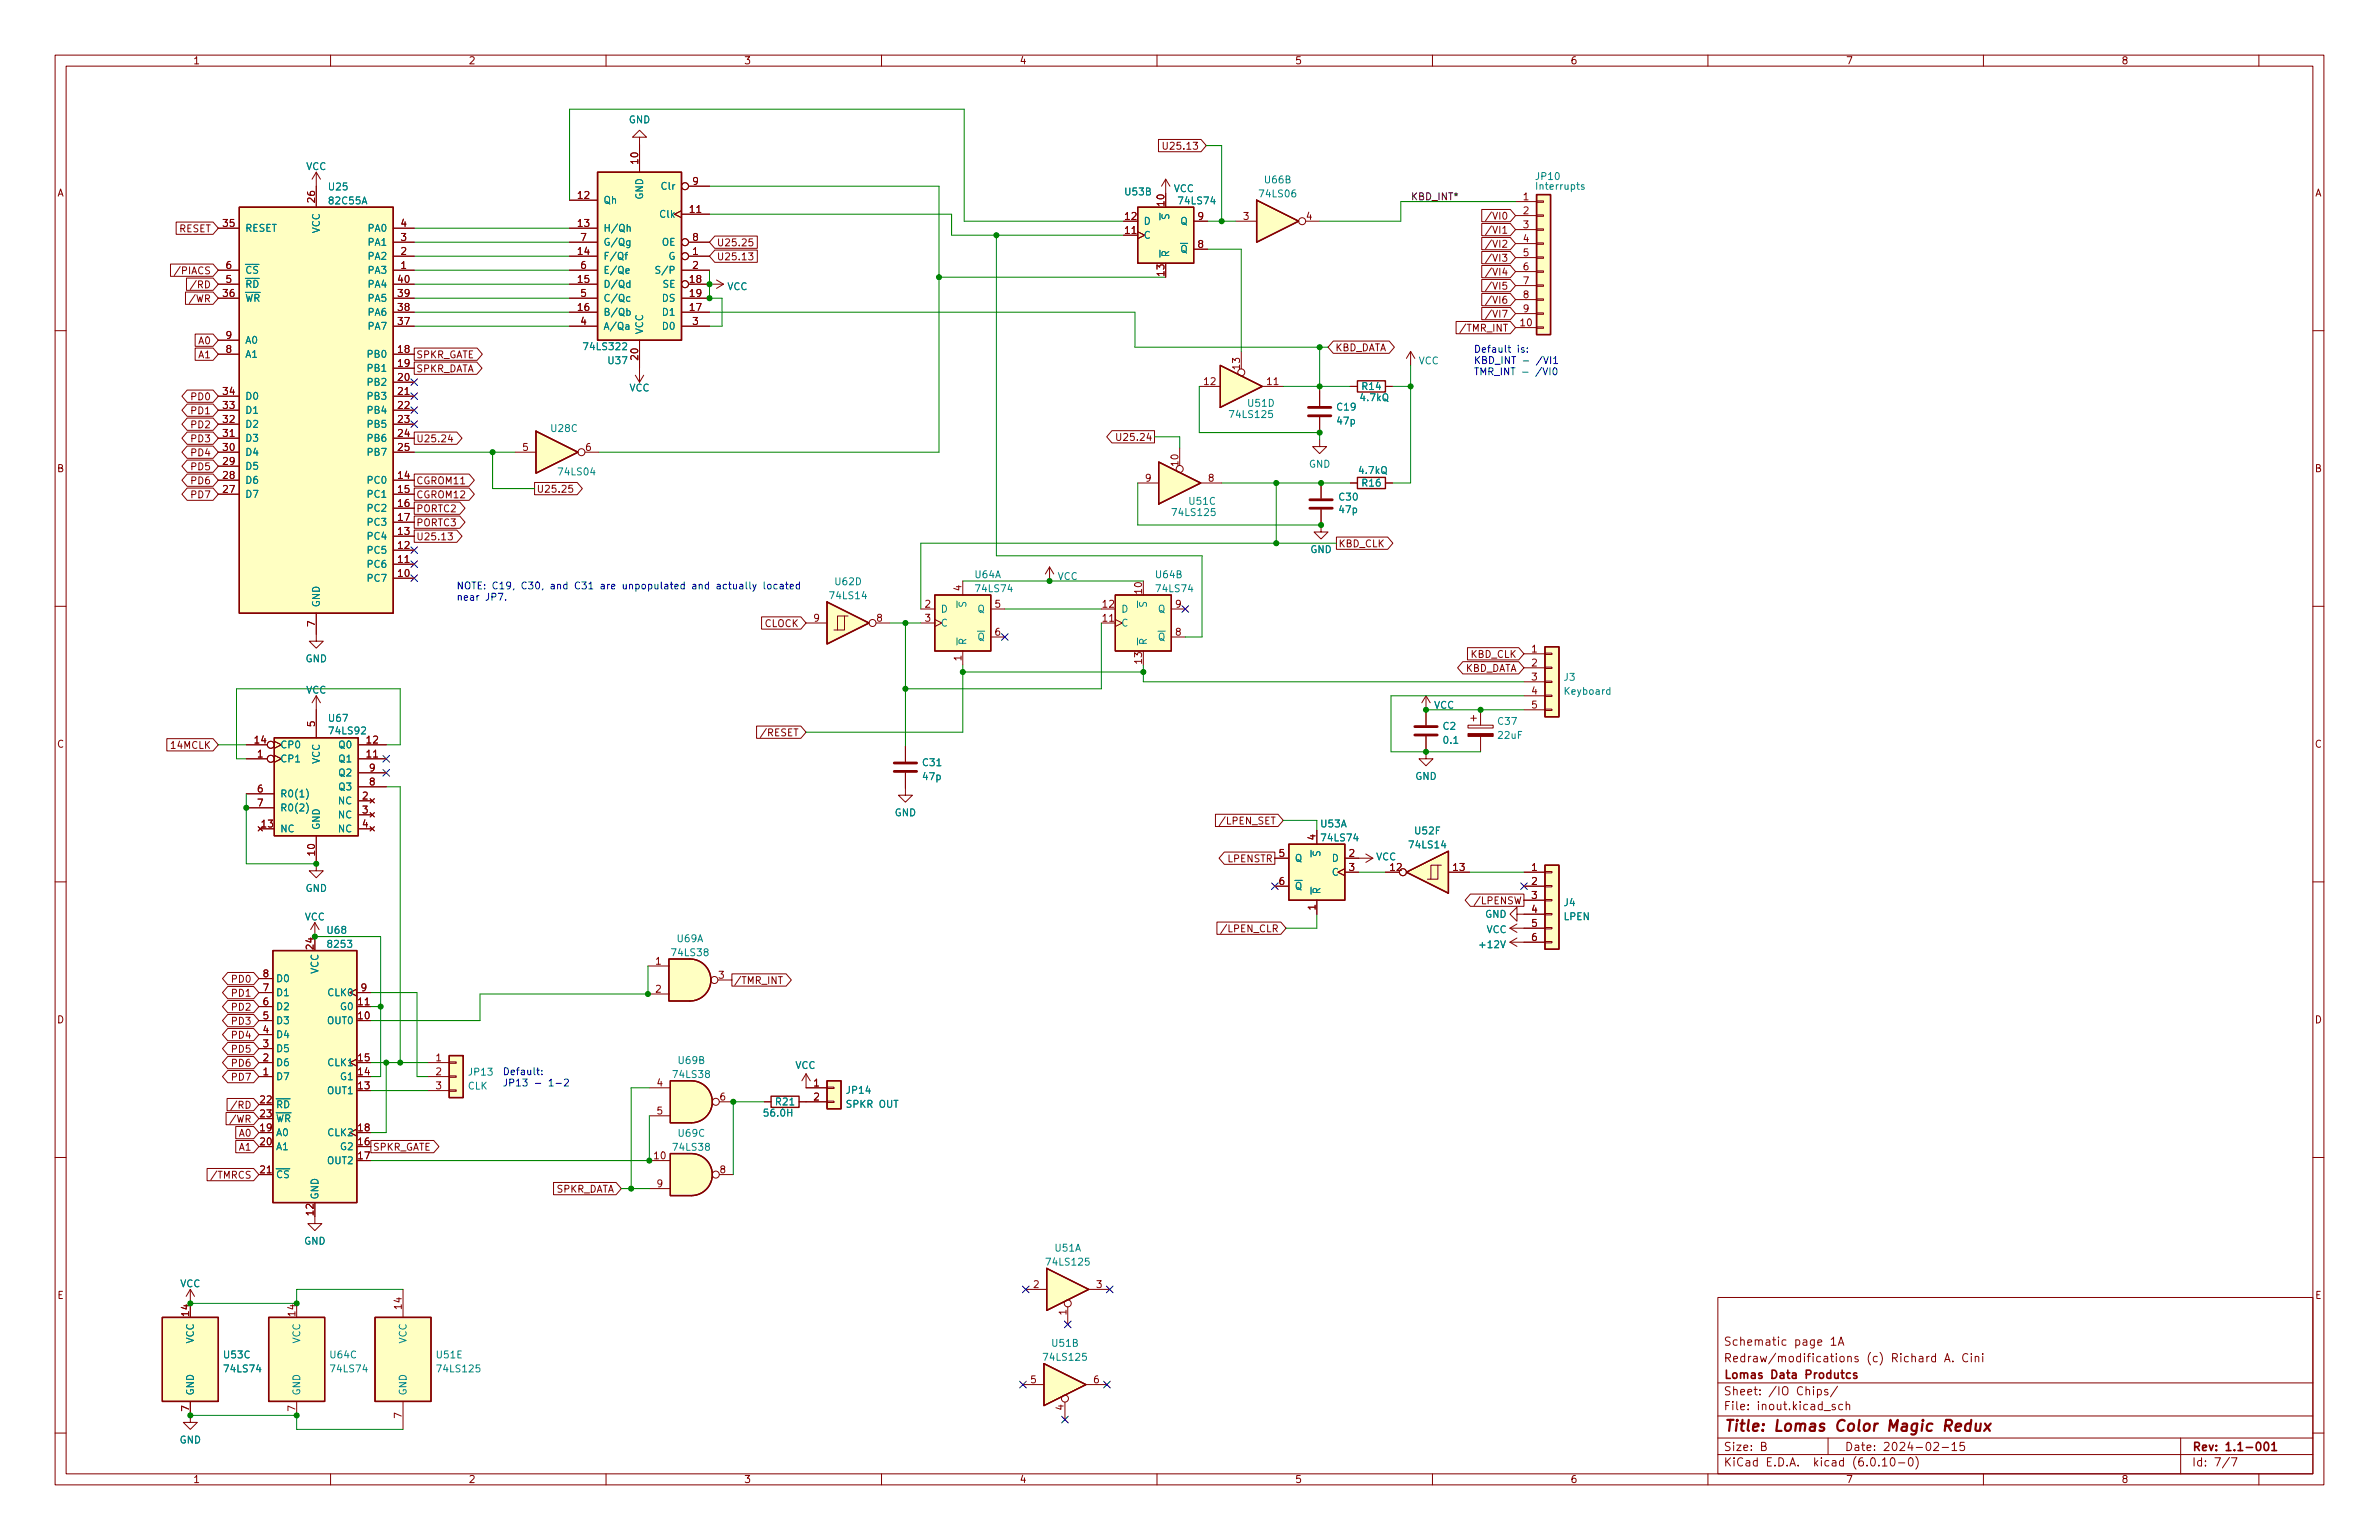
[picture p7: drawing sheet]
<svg xmlns="http://www.w3.org/2000/svg" width="432mm" height="279mm" viewBox="0 0 432 279" stroke-linecap="round" stroke-linejoin="round" font-family="sans-serif">
<defs><g id="words">
<text font-size="2.8" fill="#840000" x="312.8" y="259.7">Title: Lomas Color Magic Redux</text>
<g font-size="2.1" fill="#840000">
<text x="312.8" y="244.1">Schematic page 1A</text>
<text x="312.8" y="250.2">Lomas Data Produtcs</text>
<text x="312.8" y="247.1">Redraw/modifications (c) Richard A. Cini</text>
<text x="312.8" y="255.9">File: inout.kicad_sch</text>
<text x="312.8" y="253.2">Sheet: /IO Chips/</text>
<text x="312.8" y="263.2">Size: B</text>
<text x="334.8" y="263.2">Date: 2024-02-15</text>
<text x="397.8" y="263.2">Rev: 1.1-001</text>
<text x="312.8" y="266">KiCad E.D.A. kicad (6.0.10-0)</text>
<text x="397.8" y="266">Id: 7/7</text>
</g>
<g font-size="1.8" fill="#840000">
<text x="35" y="11.7">1</text>
<text x="85" y="11.7">2</text>
<text x="135" y="11.7">3</text>
<text x="185" y="11.7">4</text>
<text x="235" y="11.7">5</text>
<text x="285" y="11.7">6</text>
<text x="335" y="11.7">7</text>
<text x="385" y="11.7">8</text>
<text x="115.8" y="29.7" transform="rotate(-90 115.8 29.7)">10</text>
<text x="212" y="27.1">U25.13</text>
<text x="10.3" y="35.6">A</text>
<text x="125.7" y="33.5">9</text>
<text x="420.1" y="35.6">A</text>
<text x="40.5" y="41.1">35</text>
<text x="57.1" y="36.7" transform="rotate(-90 57.1 36.7)">26</text>
<text x="72.8" y="41.1">4</text>
<text x="104.9" y="36.1">12</text>
<text x="104.9" y="41.1">13</text>
<text x="125.3" y="38.6">11</text>
<text x="204.2" y="39.9">12</text>
<text x="211.3" y="37.3" transform="rotate(-90 211.3 37.3)">10</text>
<text x="217.4" y="39.9">9</text>
<text x="225.7" y="39.9">3</text>
<text x="237.1" y="39.9">4</text>
<text x="270.7" y="39.8">/VI0</text>
<text x="276.5" y="36.3">1</text>
<text x="276.5" y="38.9">2</text>
<text x="276.5" y="41.4">3</text>
<text x="32.5" y="42.1">RESET</text>
<text x="72.8" y="46.2">2</text>
<text x="72.8" y="43.7">3</text>
<text x="104.9" y="46.2">14</text>
<text x="105.4" y="43.7">7</text>
<text x="125.7" y="46.2">1</text>
<text x="125.7" y="43.7">8</text>
<text x="130" y="47.2">U25.13</text>
<text x="130" y="44.7">U25.25</text>
<text x="204.2" y="42.4">11</text>
<text x="217.4" y="45">8</text>
<text x="270.7" y="42.4">/VI1</text>
<text x="270.7" y="44.9">/VI2</text>
<text x="270.7" y="47.5">/VI3</text>
<text x="276.5" y="43.9">4</text>
<text x="276.5" y="46.5">5</text>
<text x="32.5" y="49.7">/PIACS</text>
<text x="35.3" y="52.3">/RD</text>
<text x="40.5" y="53.8">36</text>
<text x="41" y="51.3">5</text>
<text x="41" y="48.8">6</text>
<text x="72.3" y="53.8">39</text>
<text x="72.3" y="51.3">40</text>
<text x="72.8" y="48.8">1</text>
<text x="104.9" y="51.3">15</text>
<text x="105.4" y="53.8">5</text>
<text x="105.4" y="48.8">6</text>
<text x="125.3" y="51.3">18</text>
<text x="125.3" y="53.8">19</text>
<text x="125.7" y="48.8">2</text>
<text x="211.3" y="50" transform="rotate(-90 211.3 50)">13</text>
<text x="270.7" y="52.5">/VI5</text>
<text x="270.7" y="50">/VI4</text>
<text x="276.5" y="49">6</text>
<text x="276.5" y="51.6">7</text>
<text x="34.9" y="54.8">/WR</text>
<text x="72.3" y="58.9">37</text>
<text x="72.3" y="56.4">38</text>
<text x="104.9" y="56.4">16</text>
<text x="105.4" y="58.9">4</text>
<text x="125.3" y="56.4">17</text>
<text x="125.7" y="58.9">3</text>
<text x="270.7" y="57.6">/VI7</text>
<text x="270.7" y="55.1">/VI6</text>
<text x="276" y="59.2">10</text>
<text x="276.5" y="54.1">8</text>
<text x="276.5" y="56.6">9</text>
<text x="36.1" y="62.4">A0</text>
<text x="36.1" y="65">A1</text>
<text x="41" y="64">8</text>
<text x="41" y="61.5">9</text>
<text x="72.3" y="64">18</text>
<text x="75.5" y="65">SPKR_GATE</text>
<text x="115.8" y="65.2" transform="rotate(-90 115.8 65.2)">20</text>
<text x="242.3" y="63.7">KBD_DATA</text>
<text x="265.7" y="60.2">/TMR_INT</text>
<text x="40.5" y="71.6">34</text>
<text x="72.3" y="66.5">19</text>
<text x="72.3" y="69.1">20</text>
<text x="72.3" y="71.6">21</text>
<text x="75.5" y="67.5">SPKR_DATA</text>
<text x="218.6" y="69.8">12</text>
<text x="225" y="67" transform="rotate(-90 225 67)">13</text>
<text x="230" y="69.8">11</text>
<text x="34.9" y="75.1">PD1</text>
<text x="34.9" y="77.7">PD2</text>
<text x="34.9" y="72.6">PD0</text>
<text x="40.5" y="76.7">32</text>
<text x="40.5" y="74.2">33</text>
<text x="72.3" y="74.2">22</text>
<text x="72.3" y="76.7">23</text>
<text x="34.9" y="82.8">PD4</text>
<text x="34.9" y="80.2">PD3</text>
<text x="40.5" y="81.8">30</text>
<text x="40.5" y="79.2">31</text>
<text x="72.3" y="79.2">24</text>
<text x="72.3" y="81.8">25</text>
<text x="75.5" y="80.2">U25.24</text>
<text x="94.9" y="81.8">5</text>
<text x="106.3" y="81.8">6</text>
<text x="203.5" y="80">U25.24</text>
<text x="10.3" y="85.7">B</text>
<text x="34.9" y="87.8">PD6</text>
<text x="34.9" y="85.3">PD5</text>
<text x="40.5" y="89.4">27</text>
<text x="40.5" y="86.9">28</text>
<text x="40.5" y="84.3">29</text>
<text x="72.3" y="86.9">14</text>
<text x="72.3" y="89.4">15</text>
<text x="75.5" y="87.8">CGROM11</text>
<text x="97.3" y="89.4">U25.25</text>
<text x="207.9" y="87.4">9</text>
<text x="213.9" y="84.5" transform="rotate(-90 213.9 84.5)">10</text>
<text x="219.3" y="87.4">8</text>
<text x="420.1" y="85.7">B</text>
<text x="34.9" y="90.4">PD7</text>
<text x="72.3" y="91.9">16</text>
<text x="72.3" y="94.5">17</text>
<text x="75.5" y="92.9">PORTC2</text>
<text x="75.5" y="95.5">PORTC3</text>
<text x="75.5" y="90.4">CGROM12</text>
<text x="72.3" y="99.6">12</text>
<text x="72.3" y="97">13</text>
<text x="75.5" y="98">U25.13</text>
<text x="242.9" y="99.3">KBD_CLK</text>
<text x="72.3" y="104.6">10</text>
<text x="72.3" y="102.1">11</text>
<text x="174.5" y="107.2" transform="rotate(-90 174.5 107.2)">4</text>
<text x="207.3" y="107.7" transform="rotate(-90 207.3 107.7)">10</text>
<text x="57.1" y="113.6" transform="rotate(-90 57.1 113.6)">7</text>
<text x="138.7" y="113.8">CLOCK</text>
<text x="147.7" y="112.8">9</text>
<text x="159.1" y="112.8">8</text>
<text x="167.9" y="110.2">2</text>
<text x="167.9" y="112.8">3</text>
<text x="180.6" y="110.2">5</text>
<text x="200.2" y="112.8">11</text>
<text x="200.2" y="110.2">12</text>
<text x="213.4" y="110.2">9</text>
<text x="174.5" y="119.9" transform="rotate(-90 174.5 119.9)">1</text>
<text x="180.6" y="115.3">6</text>
<text x="213.4" y="115.3">8</text>
<text x="266.9" y="119.3">KBD_CLK</text>
<text x="278" y="118.4">1</text>
<text x="207.3" y="120.4" transform="rotate(-90 207.3 120.4)">13</text>
<text x="265.6" y="121.9">KBD_DATA</text>
<text x="278" y="120.9">2</text>
<text x="278" y="123.4">3</text>
<text x="278" y="126">4</text>
<text x="57.1" y="131.8" transform="rotate(-90 57.1 131.8)">5</text>
<text x="278" y="128.5">5</text>
<text x="10.3" y="135.6">C</text>
<text x="31.3" y="135.9">14MCLK</text>
<text x="46.3" y="134.9">14</text>
<text x="46.8" y="137.4">1</text>
<text x="66.6" y="137.4">11</text>
<text x="66.6" y="134.9">12</text>
<text x="138.6" y="133.6">/RESET</text>
<text x="420.1" y="135.6">C</text>
<text x="46.8" y="143.8">6</text>
<text x="67.1" y="142.5">8</text>
<text x="67.1" y="140">9</text>
<text x="46.8" y="146.3">7</text>
<text x="65.8" y="145">2</text>
<text x="65.8" y="147.6">3</text>
<text x="222" y="149.6">/LPEN_SET</text>
<text x="47.5" y="150.1">13</text>
<text x="57.1" y="155.2" transform="rotate(-90 57.1 155.2)">10</text>
<text x="65.8" y="150.1">4</text>
<text x="232.2" y="155.4">5</text>
<text x="238.8" y="152.4" transform="rotate(-90 238.8 152.4)">4</text>
<text x="244.9" y="155.4">2</text>
<text x="222.8" y="156.4">LPENSTR</text>
<text x="232.2" y="160.5">6</text>
<text x="244.9" y="158">3</text>
<text x="252.4" y="158">12</text>
<text x="263.8" y="158">13</text>
<text x="278" y="158">1</text>
<text x="278" y="160.5">2</text>
<text x="238.8" y="165.1" transform="rotate(-90 238.8 165.1)">1</text>
<text x="268.2" y="164">/LPENSW</text>
<text x="278" y="163.1">3</text>
<text x="278" y="165.6">4</text>
<text x="56.9" y="172.2" transform="rotate(-90 56.9 172.2)">24</text>
<text x="222.3" y="169.1">/LPEN_CLR</text>
<text x="278" y="168.1">5</text>
<text x="278" y="170.7">6</text>
<text x="42.3" y="178.3">PD0</text>
<text x="47.8" y="179.8">7</text>
<text x="47.8" y="177.3">8</text>
<text x="65.5" y="179.8">9</text>
<text x="119" y="175">1</text>
<text x="130.4" y="177.5">3</text>
<text x="133.2" y="178.5">/TMR_INT</text>
<text x="10.3" y="185.7">D</text>
<text x="42.3" y="185.9">PD3</text>
<text x="42.3" y="180.8">PD1</text>
<text x="42.3" y="183.4">PD2</text>
<text x="47.8" y="184.9">5</text>
<text x="47.8" y="182.4">6</text>
<text x="65.1" y="184.9">10</text>
<text x="65.1" y="182.4">11</text>
<text x="119" y="180.1">2</text>
<text x="420.1" y="185.7">D</text>
<text x="42.3" y="191">PD5</text>
<text x="42.3" y="188.4">PD4</text>
<text x="47.8" y="190">3</text>
<text x="47.8" y="187.5">4</text>
<text x="42.3" y="193.5">PD6</text>
<text x="42.3" y="196.1">PD7</text>
<text x="47.8" y="195.1">1</text>
<text x="47.8" y="192.5">2</text>
<text x="65.1" y="197.6">13</text>
<text x="65.1" y="195.1">14</text>
<text x="65.1" y="192.5">15</text>
<text x="79.1" y="192.5">1</text>
<text x="79.1" y="195.1">2</text>
<text x="79.1" y="197.6">3</text>
<text x="119.3" y="197.1">4</text>
<text x="147.7" y="197.1">1</text>
<text x="42.3" y="203.7">/WR</text>
<text x="42.7" y="201.1">/RD</text>
<text x="47.3" y="200.2">22</text>
<text x="47.3" y="202.7">23</text>
<text x="119.3" y="202.2">5</text>
<text x="130.7" y="199.6">6</text>
<text x="147.7" y="199.6">2</text>
<text x="43.5" y="208.8">A1</text>
<text x="43.5" y="206.2">A0</text>
<text x="47.3" y="205.2">19</text>
<text x="47.3" y="207.8">20</text>
<text x="65.1" y="207.8">16</text>
<text x="65.1" y="205.2">18</text>
<text x="67.6" y="208.8">SPKR_GATE</text>
<text x="38.9" y="213.8">/TMRCS</text>
<text x="47.3" y="212.9">21</text>
<text x="65.1" y="210.3">17</text>
<text x="118.8" y="210.3">10</text>
<text x="119.3" y="215.4">9</text>
<text x="130.7" y="212.9">8</text>
<text x="56.9" y="220.4" transform="rotate(-90 56.9 220.4)">12</text>
<text x="100.7" y="216.4">SPKR_DATA</text>
<text x="187.6" y="233.7">2</text>
<text x="199" y="233.7">3</text>
<text x="10.4" y="235.7">E</text>
<text x="34.3" y="238.7" transform="rotate(-90 34.3 238.7)">14</text>
<text x="53.6" y="238.7" transform="rotate(-90 53.6 238.7)">14</text>
<text x="72.9" y="237.5" transform="rotate(-90 72.9 237.5)">14</text>
<text x="193.5" y="238.6" transform="rotate(-90 193.5 238.6)">1</text>
<text x="420.2" y="235.7">E</text>
<text x="187.1" y="251">5</text>
<text x="198.5" y="251">6</text>
<text x="34.3" y="256" transform="rotate(-90 34.3 256)">7</text>
<text x="53.6" y="256" transform="rotate(-90 53.6 256)">7</text>
<text x="72.9" y="257.3" transform="rotate(-90 72.9 257.3)">7</text>
<text x="193" y="255.8" transform="rotate(-90 193 255.8)">4</text>
<text x="35" y="269.1">1</text>
<text x="85" y="269.1">2</text>
<text x="135" y="269.1">3</text>
<text x="185" y="269.1">4</text>
<text x="235" y="269.1">5</text>
<text x="285" y="269.1">6</text>
<text x="335" y="269.1">7</text>
<text x="385" y="269.1">8</text>
</g>
<g font-size="1.8" fill="#008484">
<text x="114.1" y="22.4">GND</text>
<text x="55.5" y="30.8">VCC</text>
<text x="59.8" y="34.5">U25</text>
<text x="120.2" y="34.4">Clr</text>
<text x="204.3" y="35.4">U53B</text>
<text x="213" y="34.9">VCC</text>
<text x="228.8" y="35.8">74LS06</text>
<text x="229.6" y="33.3">U66B</text>
<text x="278.9" y="32.6">JP10</text>
<text x="279.1" y="34.4">Interrupts</text>
<text x="59.9" y="37.1">82C55A</text>
<text x="109.5" y="37">Qh</text>
<text x="116.7" y="36.2" transform="rotate(-90 116.7 36.2)">GND</text>
<text x="119.9" y="39.5">Clk</text>
<text x="207.5" y="40.8">D</text>
<text x="212.2" y="41.2" transform="rotate(-90 212.2 41.2)">~{S}</text>
<text x="214.1" y="37.1">74LS74</text>
<text x="214.3" y="40.8">Q</text>
<text x="44.4" y="42">RESET</text>
<text x="58" y="42.3" transform="rotate(-90 58 42.3)">VCC</text>
<text x="66.9" y="47.1">PA2</text>
<text x="66.9" y="44.6">PA1</text>
<text x="66.9" y="42">PA0</text>
<text x="109.5" y="42">H/Qh</text>
<text x="109.5" y="47.1">F/Qf</text>
<text x="109.5" y="44.6">G/Qg</text>
<text x="120.1" y="44.6">OE</text>
<text x="121.3" y="47.1">G</text>
<text x="207.5" y="43.3">C</text>
<text x="212.2" y="46.7" transform="rotate(-90 212.2 46.7)">~{R}</text>
<text x="212.9" y="45.8">~{Q}</text>
<text x="44.4" y="52.2">~{RD}</text>
<text x="44.4" y="49.7">~{CS}</text>
<text x="66.9" y="49.7">PA3</text>
<text x="66.9" y="52.2">PA4</text>
<text x="109.5" y="52.2">D/Qd</text>
<text x="109.5" y="49.7">E/Qe</text>
<text x="119.8" y="49.7">S/P</text>
<text x="120.3" y="52.2">SE</text>
<text x="132" y="52.6">VCC</text>
<text x="44.4" y="54.7">~{WR}</text>
<text x="66.9" y="59.8">PA7</text>
<text x="66.9" y="57.3">PA6</text>
<text x="66.9" y="54.7">PA5</text>
<text x="109.5" y="57.3">B/Qb</text>
<text x="109.5" y="59.8">A/Qa</text>
<text x="109.5" y="54.7">C/Qc</text>
<text x="120.2" y="54.7">DS</text>
<text x="120.4" y="57.3">D1</text>
<text x="120.4" y="59.8">D0</text>
<text x="44.4" y="64.9">A1</text>
<text x="44.4" y="62.4">A0</text>
<text x="66.9" y="64.9">PB0</text>
<text x="106.2" y="63.5">74LS322</text>
<text x="116.7" y="60.7" transform="rotate(-90 116.7 60.7)">VCC</text>
<text x="66.9" y="67.4">PB1</text>
<text x="66.9" y="70">PB2</text>
<text x="110.5" y="66.1">U37</text>
<text x="114.2" y="71">VCC</text>
<text x="247.3" y="70.7">R14</text>
<text x="257.5" y="66.1">VCC</text>
<text x="44.4" y="77.6">D2</text>
<text x="44.4" y="75.1">D1</text>
<text x="44.4" y="72.5">D0</text>
<text x="66.9" y="72.5">PB3</text>
<text x="66.9" y="75.1">PB4</text>
<text x="66.9" y="77.6">PB5</text>
<text x="223.5" y="75.8">74LS125</text>
<text x="226.6" y="73.8">U51D</text>
<text x="242.7" y="74.5">C19</text>
<text x="242.8" y="77">47p</text>
<text x="247" y="72.8">4.7kQ</text>
<text x="44.4" y="82.7">D4</text>
<text x="44.4" y="80.1">D3</text>
<text x="66.9" y="80.1">PB6</text>
<text x="66.9" y="82.7">PB7</text>
<text x="100.1" y="78.4">U28C</text>
<text x="44.4" y="87.8">D6</text>
<text x="44.4" y="85.2">D5</text>
<text x="66.9" y="87.8">PC0</text>
<text x="101.6" y="86.2">74LS04</text>
<text x="237.6" y="84.8">GND</text>
<text x="246.8" y="86">4.7kQ</text>
<text x="247.3" y="88.3">R16</text>
<text x="44.4" y="90.3">D7</text>
<text x="66.9" y="90.3">PC1</text>
<text x="66.9" y="92.8">PC2</text>
<text x="66.9" y="95.4">PC3</text>
<text x="213.1" y="93.6">74LS125</text>
<text x="215.9" y="91.6">U51C</text>
<text x="243.1" y="90.8">C30</text>
<text x="243.2" y="93.1">47p</text>
<text x="66.9" y="100.5">PC5</text>
<text x="66.9" y="97.9">PC4</text>
<text x="237.8" y="100.3">GND</text>
<text x="66.9" y="105.5">PC7</text>
<text x="66.9" y="103">PC6</text>
<text x="151.7" y="106.2">U62D</text>
<text x="177" y="104.9">U64A</text>
<text x="177.3" y="107.4">74LS74</text>
<text x="191.9" y="105.2">VCC</text>
<text x="209.9" y="104.9">U64B</text>
<text x="210.1" y="107.4">74LS74</text>
<text x="58" y="110.2" transform="rotate(-90 58 110.2)">GND</text>
<text x="150.8" y="108.7">74LS14</text>
<text x="170.7" y="111.1">D</text>
<text x="170.7" y="113.7">C</text>
<text x="177.4" y="111.1">Q</text>
<text x="203.5" y="113.7">C</text>
<text x="203.5" y="111.1">D</text>
<text x="210.2" y="111.1">Q</text>
<text x="175.4" y="117.1" transform="rotate(-90 175.4 117.1)">~{R}</text>
<text x="176.1" y="116.2">~{Q}</text>
<text x="208.2" y="117.1" transform="rotate(-90 208.2 117.1)">~{R}</text>
<text x="208.8" y="116.2">~{Q}</text>
<text x="55.4" y="120.1">GND</text>
<text x="55.5" y="125.8">VCC</text>
<text x="283.9" y="123.5">J3</text>
<text x="59.8" y="130.9">U67</text>
<text x="260.3" y="128.6">VCC</text>
<text x="272" y="131.5">C37</text>
<text x="284.1" y="126">Keyboard</text>
<text x="50.8" y="135.8">CP0</text>
<text x="60" y="133.2">74LS92</text>
<text x="61.6" y="135.8">Q0</text>
<text x="261.9" y="132.4">C2</text>
<text x="262.1" y="134.9">0.1</text>
<text x="272" y="134">22uF</text>
<text x="50.8" y="138.3">CP1</text>
<text x="58" y="138.6" transform="rotate(-90 58 138.6)">VCC</text>
<text x="61.6" y="138.3">Q1</text>
<text x="61.6" y="143.4">Q3</text>
<text x="61.6" y="140.8">Q2</text>
<text x="167.6" y="139">C31</text>
<text x="167.6" y="141.5">47p</text>
<text x="256.9" y="141.5">GND</text>
<text x="50.8" y="144.7">R0(1)</text>
<text x="50.8" y="147.2">R0(2)</text>
<text x="61.5" y="145.9">NC</text>
<text x="61.5" y="148.5">NC</text>
<text x="162.4" y="148.1">GND</text>
<text x="50.8" y="151">NC</text>
<text x="58" y="150.6" transform="rotate(-90 58 150.6)">GND</text>
<text x="61.5" y="151">NC</text>
<text x="239.8" y="150.1">U53A</text>
<text x="240.1" y="152.6">74LS74</text>
<text x="256" y="153.9">74LS14</text>
<text x="256.9" y="151.4">U52F</text>
<text x="55.4" y="161.8">GND</text>
<text x="234.9" y="156.3">Q</text>
<text x="234.9" y="161.4">~{Q}</text>
<text x="239.6" y="156.7" transform="rotate(-90 239.6 156.7)">~{S}</text>
<text x="241.8" y="156.3">D</text>
<text x="241.8" y="158.9">C</text>
<text x="249.7" y="156.1">VCC</text>
<text x="55.3" y="167">VCC</text>
<text x="239.6" y="162.3" transform="rotate(-90 239.6 162.3)">~{R}</text>
<text x="269.5" y="166.5">GND</text>
<text x="283.8" y="166.9">LPEN</text>
<text x="283.9" y="164.4">J4</text>
<text x="59.5" y="169.4">U68</text>
<text x="59.7" y="171.9">8253</text>
<text x="122.1" y="173.5">74LS38</text>
<text x="123" y="170.9">U69A</text>
<text x="268.7" y="172">+12V</text>
<text x="269.8" y="169.3">VCC</text>
<text x="50" y="178.2">D0</text>
<text x="57.8" y="176.7" transform="rotate(-90 57.8 176.7)">VCC</text>
<text x="50" y="185.8">D3</text>
<text x="50" y="183.3">D2</text>
<text x="50" y="180.7">D1</text>
<text x="59.5" y="185.8">OUT0</text>
<text x="59.6" y="180.7">CLK0</text>
<text x="61.9" y="183.3">G0</text>
<text x="50" y="190.9">D5</text>
<text x="50" y="188.3">D4</text>
<text x="50" y="196">D7</text>
<text x="50" y="193.4">D6</text>
<text x="59.6" y="193.4">CLK1</text>
<text x="61.9" y="196">G1</text>
<text x="84.9" y="197.7">CLK</text>
<text x="85.2" y="195.1">JP13</text>
<text x="122.4" y="195.6">74LS38</text>
<text x="123.2" y="193">U69B</text>
<text x="144.3" y="193.9">VCC</text>
<text x="50" y="201">~{RD}</text>
<text x="50" y="203.6">~{WR}</text>
<text x="59.5" y="198.5">OUT1</text>
<text x="138.9" y="202.6">56.0H</text>
<text x="140.9" y="200.5">R21</text>
<text x="153.7" y="201">SPKR OUT</text>
<text x="153.8" y="198.4">JP14</text>
<text x="50" y="206.1">A0</text>
<text x="50" y="208.7">A1</text>
<text x="59.6" y="206.1">CLK2</text>
<text x="61.9" y="208.7">G2</text>
<text x="122.4" y="208.8">74LS38</text>
<text x="123.2" y="206.2">U69C</text>
<text x="50" y="213.7">~{CS}</text>
<text x="59.5" y="211.2">OUT2</text>
<text x="57.8" y="217.7" transform="rotate(-90 57.8 217.7)">GND</text>
<text x="55.2" y="225.8">GND</text>
<text x="191.5" y="227.1">U51A</text>
<text x="32.7" y="233.5">VCC</text>
<text x="190.2" y="229.6">74LS125</text>
<text x="35.2" y="243.8" transform="rotate(-90 35.2 243.8)">VCC</text>
<text x="54.5" y="243.8" transform="rotate(-90 54.5 243.8)">VCC</text>
<text x="73.8" y="243.8" transform="rotate(-90 73.8 243.8)">VCC</text>
<text x="191" y="244.3">U51B</text>
<text x="40.7" y="246.4">U53C</text>
<text x="40.9" y="249">74LS74</text>
<text x="60" y="246.4">U64C</text>
<text x="60.2" y="249">74LS74</text>
<text x="79.3" y="246.4">U51E</text>
<text x="79.6" y="249">74LS125</text>
<text x="189.7" y="246.9">74LS125</text>
<text x="35.2" y="253.2" transform="rotate(-90 35.2 253.2)">GND</text>
<text x="54.5" y="253.2" transform="rotate(-90 54.5 253.2)">GND</text>
<text x="73.8" y="253.2" transform="rotate(-90 73.8 253.2)">GND</text>
<text x="32.6" y="261.9">GND</text>
</g>
<text font-size="1.8" x="256" y="36.3">KBD_INT*</text>
<g font-size="1.8" fill="#0000c2">
<text x="267.5" y="64">Default is:</text>
<text x="267.5" y="66">KBD_INT - /VI1</text>
<text x="267.5" y="68.1">TMR_INT - /VI0</text>
<text x="82.8" y="106.9">NOTE: C19, C30, and C31 are unpopulated and actually located</text>
<text x="82.8" y="109">near JP7.</text>
<text x="91.2" y="195.1">Default:</text>
<text x="91.2" y="197.1">JP13 - 1-2</text>
</g>
</g></defs>
<g fill="none" stroke="#840000" stroke-width=".18">
<path d="M10 10h411.8v259.4h-411.8zM12 12h407.8v255.4h-407.8zM60 10v2M110 10v2M160 10v2M210 10v2M260 10v2M310 10v2M360 10v2M410 10v2M57.4 31.2l-.8 1.3M57.4 31.2v6.4"/>
<path d="M57.4 31.2l.8 1.3M103.4 36.3h5.1M116.1 24.9h1.2l-1.2-1.3-1.3 1.3h1.3v6.3M123.7 38.2l-1.3 .7 1.3 .6M123.7 38.9h5.1M125 33.8h3.8M210.3 25.3h7.7l.9 1.1-.9 1.1h-7.7zM211.1 25.8v1l.3 .3 .3-.1 .2-.2v-1M211.6 32.5l-.8 1.3M211.6 32.5v2.6M211.6 32.5l.7 1.3M268.9 38h5.2l1 1.1-1 1.1h-5.2z"/>
<path d="M270.7 38.5l-1.1 1.6M275.1 36.6h3.8M275.1 39.1h3.8M278.9 39h1.3v.2h-1.3zM278.9 36.4h1.3v.3h-1.3zM10 60h2M30.9 47.9h7.8l.9 1.1-.9 1.1h-7.8zM32 40.3h6.7l.9 1.1-.9 1.1h-6.7zM32.7 48.4l-1.1 1.6M33.7 53h5l.9 1.1-.9 1.1h-5zM33.8 50.5h4.9l.9 1.1-.9 1.1h-4.9zM35.6 50.9l-1.1 1.6"/>
<path d="M39.6 49h3.8M39.6 41.4h3.8M39.6 54.1h3.8M39.6 51.6h3.8M71.4 49h3.8M71.4 46.5h3.8M71.4 43.9h3.8M71.4 41.4h3.8M71.4 54.1h3.8M71.4 59.2h3.8M71.4 56.6h3.8M71.4 51.6h3.8"/>
<path d="M103.4 49h5.1M103.4 46.5h5.1M103.4 43.9h5.1M103.4 41.4h5.1M103.4 54.1h5.1M103.4 59.2h5.1M103.4 56.6h5.1M103.4 51.6h5.1M123.7 49h5.1M123.7 54.1h5.1M123.7 59.2h5.1M123.7 56.6h5.1"/>
<path d="M125 46.5h3.8M125 43.9h3.8M125 51.6h6.3M129.7 45.4h7.8v2.2h-7.8l-.9-1.1zM129.7 42.8h7.8v2.3h-7.8l-.9-1.2zM130 50.8l1.3 .8M131.3 51.6l-1.3 .7M135.9 45.9h.8l-.5 .5 .4 .1v.5l-.2 .1-.5-.1M136.6 43.3h-.6l-.1 .6 .2-.1 .4 .1 .2 .2-.1 .4-.2 .1-.5-.1M204 42.7h2.5M206.5 42l1.3 .7-1.3 .6M216.7 45.2h2.5"/>
<path d="M216.7 40.1h2.5M224.3 40.1h3.8M237 40.1h2.5M264.3 58.3h9.8l1 1.1-1 1.1h-9.8zM266.1 58.8l-1.1 1.6M268.9 40.5h5.2l1 1.2-1 1.1h-5.2zM268.9 43.1h5.2l1 1.1-1 1.1h-5.2zM268.9 45.6h5.2l1 1.1-1 1.1h-5.2zM268.9 55.8h5.2l1 1.1-1 1.1h-5.2zM268.9 53.2h5.2l1 1.2-1 1.1h-5.2zM268.9 50.7h5.2l1 1.1-1 1.1h-5.2zM268.9 48.2h5.2l1 1.1-1 1.1h-5.2z"/>
<path d="M270.7 41l-1.1 1.6M270.7 43.5l-1.1 1.7M270.7 46.1l-1.1 1.6M270.7 56.2l-1.1 1.7M270.7 53.7l-1.1 1.6M270.7 51.2l-1.1 1.6M270.7 48.6l-1.1 1.6M275.1 59.4h3.8M275.1 41.7h3.8M275.1 44.2h3.8M275.1 46.7h3.8M275.1 49.3h3.8"/>
<path d="M275.1 51.8h3.8M275.1 54.4h3.8M275.1 56.9h3.8M278.9 59.3h1.3v.3h-1.3zM278.9 56.8h1.3v.2h-1.3zM278.9 54.2h1.3v.3h-1.3zM278.9 51.7h1.3v.2h-1.3zM278.9 49.1h1.3v.3h-1.3zM278.9 46.6h1.3v.3h-1.3zM278.9 44.1h1.3v.2h-1.3zM278.9 41.5h1.3v.3h-1.3zM419.8 60h2"/>
<path d="M34 73.3h4.7l.9 1.1-.9 1.1h-4.7l-1-1.1zM34 75.9h4.7l.9 1.1-.9 1.1h-4.7l-1-1.1zM34 70.8h4.7l.9 1.1-.9 1.1h-4.7l-1-1.1zM34 78.4h4.7l.9 1.1-.9 1.1h-4.7l-1-1.1zM35.4 60.6h3.3l.9 1.1-.9 1.1h-3.3zM35.4 63.2h3.3l.9 1.1-.9 1.1h-3.3zM39.6 64.3h3.8M39.6 71.9h3.8M39.6 74.4h3.8M39.6 77h3.8M39.6 79.5h3.8M39.6 61.7h3.8"/>
<path d="M71.4 64.3h3.8M71.4 66.8h3.8M71.4 69.3h3.8M71.4 71.9h3.8M71.4 74.4h3.8M71.4 77h3.8M71.4 79.5h3.8M75.2 78.4h7.7l1 1.1-1 1.1h-7.7zM75.2 63.2h11.4l1 1.1-1 1.1h-11.4zM75.2 65.7h11.3l1 1.1-1 1.1h-11.3zM81.7 78.8l-.3 .9h.8M82 79.3v.9"/>
<path d="M115.3 68.1l.8 1.2M116.1 61.7v7.6M116.8 68.1l-.7 1.2M201.8 78.1h7.7v2.3h-7.7l-.9-1.2zM202.7 78.6v1.1l.2 .2h.4l.1-.2v-1.1M217.7 70.1h3.8M225.3 63.8v3.1M229.1 70.1h3.8M239.5 79.8v1.2h1.3l-1.3 1.3-1.2-1.3h1.2M239.5 70.9v2.8M239.5 75.7v2.8M242 61.9h10.1l1 1.1-1 1.1h-10.1l-1-1.1z"/>
<path d="M245.1 70.1h1.3M251.5 70.1h1.2M256 63.8l-.7 1.2M256 63.8v2.5M256 63.8l.8 1.2M34 86h4.7l.9 1.1-.9 1.1h-4.7l-1-1.1zM34 88.6h4.7l.9 1.1-.9 1.1h-4.7l-1-1.1zM34 80.9h4.7l.9 1.1-.9 1.2h-4.7l-1-1.2zM34 83.5h4.7l.9 1.1-.9 1.1h-4.7l-1-1.1zM39.6 82h3.8M39.6 87.1h3.8M39.6 89.7h3.8"/>
<path d="M39.6 84.6h3.8M71.4 82h3.8M71.4 99.8h3.8M71.4 97.3h3.8M71.4 87.1h3.8M71.4 89.7h3.8M71.4 92.2h3.8M71.4 94.7h3.8M75.2 91.1h8.3l.9 1.1-.9 1.1h-8.3zM75.2 93.6h8.3l.9 1.1-.9 1.2h-8.3zM75.2 96.2h7.7l1 1.1-1 1.1h-7.7zM75.2 88.6h9.9l1 1.1-1 1.1h-9.9z"/>
<path d="M75.2 86h9.9l1 1.1-1 1.1h-9.9zM81.3 96.7h.8l-.4 .5 .3 .1v.5l-.1 .1-.6-.1M93.5 82h3.8M97 87.5h7.8l.9 1.1-.9 1.2h-7.8zM103.9 88h-.6l-.1 .6 .2-.1 .4 .1 .2 .2-.1 .4-.2 .1-.5-.1M106.2 82h2.5M206.5 87.6h3.8M214.1 81.3v3.2M217.9 87.6h3.8M239.8 92.5v4h1.2l-1.2 1.3-1.3-1.3h1.3M239.8 87.6v2.8M242.6 97.4h9.3l.9 1.2-.9 1.1h-9.3z"/>
<path d="M245.1 87.6h1.3M251.5 87.6h1.2M10 110h2M57.4 111.3v5h1.3l-1.3 1.3-1.3-1.3h1.3M71.4 104.9h3.8M71.4 102.4h3.8M138.2 111.9h7.2l.9 1.1-.9 1.1h-7.2zM146.3 113h3.8M153.3 111.8h-1.3v2.5M153.9 111.8h-.6v2.5h-1.9M159 113h2.5M167.1 113h2.6"/>
<path d="M167.1 110.5h2.6M169.7 112.4l1.2 .6-1.2 .7M174.8 105.4v2.6M174.8 118.1v2.6M179.8 115.6h2.6M179.8 110.5h2.6M190.5 102.9l-.8 1.2M190.5 102.9v2.5M190.5 102.9l.8 1.2M199.9 113h2.5M202.4 112.4l1.3 .6-1.3 .7M212.6 115.6h2.5"/>
<path d="M212.6 110.5h2.5M266.4 117.5h9.3l.9 1.1-.9 1.1h-9.3zM276.6 118.6h3.8M280.4 118.5h1.3v.2h-1.3zM419.8 110h2M30.3 134h8.4l.9 1.1-.9 1.1h-8.4zM44.7 137.7h3.8M44.7 135.1h3.8M49.8 137l1.3 .7-1.3 .6M49.8 134.5l1.3 .6-1.3 .7M57.4 126.2v7.7M57.4 126.2l-.8 1.3"/>
<path d="M57.4 126.2l.8 1.3M65 137.7h5.1M65 135.1h5.1M137.3 131.7h8.1l.9 1.1-.9 1.2h-8.1zM164.3 135.4v2.8M258.8 133.6v4.1h1.3l-1.3 1.2-1.2-1.2h1.2M258.8 126.2v5.4M258.8 126.2l-.7 1.3M258.8 126.2l.8 1.3M265.5 120h10.2l.9 1.2-.9 1.1h-10.2l-.9-1.1zM266.4 131.6h4.6v.5h-4.6zM267 130.3h1"/>
<path d="M267.5 129.8v1M268.7 128.8v2.8M268.7 133.6v2.8M276.6 121.2h3.8M276.6 123.7h3.8M276.6 126.2h3.8M276.6 128.8h3.8M280.4 128.7h1.3v.2h-1.3zM280.4 126.1h1.3v.3h-1.3zM280.4 123.6h1.3v.2h-1.3zM280.4 121h1.3v.3h-1.3zM10 160h2"/>
<path d="M44.7 144h5.1M44.7 146.6h5.1M46.9 150l.7 .7M47.6 150l-.7 .7M57.4 151.6v6.4h1.3l-1.3 1.3-1.3-1.3h1.3M65 145.3h2.6M65 147.8h2.6M65 150.4h2.6M65 142.7h5.1M65 140.2h5.1M67.2 144.9l.7 .8M67.2 147.4l.7 .8"/>
<path d="M67.2 150l.7 .7M67.9 144.9l-.7 .8M67.9 147.4l-.7 .8M67.9 150l-.7 .7M164.3 140.2v4.1h1.3l-1.3 1.2-1.2-1.2h1.2M220.6 147.7h11.4l.9 1.1-.9 1.2h-11.4zM222.2 154.6h9.2v2.2h-9.2l-.9-1.1zM222.4 148.2l-1.1 1.6M231.4 155.7h2.5M239 150.6v2.6M244.1 157.6l-1.3 .6 1.3 .7M244.1 158.2h2.5"/>
<path d="M244.1 155.7h5.1M247.9 154.9l1.3 .8M249.2 155.7l-1.3 .8M251.5 158.2h2.5M261 157v2.5h-1.3M261.6 157h-1.9v2.5h-.6M262.9 158.2h3.8M276.6 158.2h3.8M280.4 158.1h1.3v.3h-1.3zM419.8 160h2M41.3 176.4h4.7l1 1.1-1 1.2h-4.7l-.9-1.2zM41.3 179h4.7l1 1.1-1 1.1h-4.7l-.9-1.1z"/>
<path d="M47 177.5h2.5M57.1 167.4l-.7 1.3M57.1 167.4v2.5M57.1 167.4l.8 1.3M64.8 179.5l-1.3 .6 1.3 .6M117.6 175.3h3.8M130.3 177.8h2.5M132.8 176.7h9.9l.9 1.1-.9 1.1h-9.9zM141.3 177.2h.7M220.9 167.3h11.6l.9 1.1-.9 1.1h-11.6zM222.6 167.7l-1 1.7M231.4 160.8h2.5"/>
<path d="M239 163.3v2.6M266.9 162.2h9.7v2.2h-9.7l-1-1.1zM268.7 162.7l-1.1 1.6M274.1 170.9l1.2 .8M274.1 170.9h6.3M274.1 168.4l1.2 .8M274.1 168.4h6.3M275.3 165.9v-1.3l-1.2 1.3 1.2 1.2v-1.2h5.1M275.3 170.2l-1.2 .7M275.3 167.6l-1.2 .8M276.6 160.8h3.8M276.6 163.3h3.8"/>
<path d="M280.4 170.8h1.3v.3h-1.3zM280.4 168.3h1.3v.2h-1.3zM280.4 165.7h1.3v.3h-1.3zM280.4 163.2h1.3v.2h-1.3zM280.4 160.7h1.3v.2h-1.3zM41.2 199.3h4.8l1 1.1-1 1.1h-4.8zM41.3 184.1h4.7l1 1.1-1 1.1h-4.7l-.9-1.1zM41.3 189.1h4.7l1 1.1-1 1.2h-4.7l-.9-1.2zM41.3 186.6h4.7l1 1.1-1 1.1h-4.7l-.9-1.1zM41.3 181.5h4.7l1 1.1-1 1.1h-4.7l-.9-1.1zM41.3 191.7h4.7l1 1.1-1 1.1h-4.7l-.9-1.1zM41.3 194.2h4.7l1 1.1-1 1.1h-4.7l-.9-1.1z"/>
<path d="M43 199.7l-1.1 1.7M47 195.3h2.5M47 182.6h2.5M47 192.8h2.5M47 190.2h2.5M47 187.7h2.5M47 185.2h2.5M47 180.1h2.5M64.8 192.2l-1.3 .6 1.3 .6M64.8 182.6h2.5M64.8 180.1h2.5M77.7 195.3h3.8"/>
<path d="M77.7 192.8h3.8M77.7 197.9h3.8M81.5 197.7h1.3v.3h-1.3zM81.5 195.2h1.3v.3h-1.3zM81.5 192.7h1.3v.2h-1.3zM117.6 180.3h3.8M117.9 197.4h3.8M130.6 199.9h2.5M138.7 199.9h1.3M145 199.9h5.1M146.3 194.8v2.6h3.8M146.3 194.8l-.8 1.3"/>
<path d="M146.3 194.8l.8 1.3M150.1 199.8h1.3v.2h-1.3zM150.1 197.2h1.3v.3h-1.3zM10 210h2M37.6 212h8.4l1 1.1-1 1.1h-8.4zM39.4 212.4l-1.1 1.7M41 201.8h5l1 1.1-1 1.2h-5zM42.8 206.9h3.2l1 1.1-1 1.1h-3.2zM42.8 204.4h3.2l1 1.1-1 1.1h-3.2zM47 213.1h2.5M64.8 204.9l-1.3 .6 1.3 .6M67.3 206.9h11.4l1 1.1-1 1.1h-11.4z"/>
<path d="M100.5 214.5h11.3l1 1.1-1 1.2h-11.3zM117.9 202.4h3.8M117.9 210.6h3.8M117.9 215.6h3.8M130.6 213.1h2.5M419.8 210h2M34.5 233.9v2.6M34.5 233.9l-.7 1.3M34.5 233.9l.8 1.3M57.1 220.7v1.3h1.3l-1.3 1.3-1.2-1.3h1.2M73.2 233.9v5.1M186.2 233.9h3.8"/>
<path d="M193.8 237.1v3.2M197.6 233.9h3.8M311.8 235.4h108v32h-108zM10 260h2M34.5 254.3v3.8h1.3l-1.3 1.2-1.2-1.2h1.2M53.8 254.3v2.5M73.2 254.3v5M185.7 251.2h3.8M193.3 254.4v3.2M197.1 251.2h3.8M311.8 256.9h108M311.8 250.9h108"/>
<path d="M329.9 252.2l.4-.1 .3 .3v.4l-.2 .2h-.5M329.9 252.1v1.5M331.7 252.2l-.3-.1-.2 .2v.2l.5 .1v.4h-.5M332.4 243l.4-.4v1.5M332.4 244.1h.8M333.1 254.9l-.4-.1-.2 .2 .1 .2 .5 .2v.3h-.6M333.5 251.5l-1.3 1.9M333.7 244.1l.5-1.5 .5 1.5M333.8 243.7h.7M334.4 254.9l-.4-.1-.3 .3v.4l.2 .2h.5M335.1 254.9l.2-.1 .4 .1v.9M335.1 254.3v1.5"/>
<path d="M351.3 246.1h-.4l-.3 .3v.4l.1 .2h.6M351.3 245.6v1.5M352.9 247.1l.5-1.5 .5 1.5M353.1 246.7h.7M354.4 246.9v.2M357.2 245.7a.6 .6 0 0 0-.8 0 .6 .6 0 0 0-.2 .7 .56 .56 0 0 0 .3 .6 .56 .56 0 0 0 .7-.1M357.8 245.6v.1M357.8 246.1v1M358.5 246.2l.2-.1h.4l.1 1M358.5 246.1v1M359.9 245.6v.1M359.9 246.1v1"/>
<path d="M419.8 260h2M60 267.4v2M110 267.4v2M160 267.4v2M210 267.4v2M260 267.4v2M310 267.4v2M311.8 263.9h108M311.8 260.9h108M319.7 262.4l.7-.1 .1-.2-.1-.4h-.7v1.5h.6l.3-.3a.39 .39 0 0 0-.4-.5M331.8 260.9v3M341.7 264.9l.4-.4v1.5"/>
<path d="M341.7 266h.8M343.3 264.5h.1a.8 .8 0 0 1 .6 .7 .8 .8 0 0 1-.6 .8 1 1 0 0 1-.1-1.5zM344.6 265.4h1.1M346.6 264.5h.1a.8 .8 0 0 1 .6 .7 .8 .8 0 0 1-.6 .8 1 1 0 0 1-.1-1.5zM347.7 264.3a1.72 1.72 0 0 1 0 2.2M351 261.8l.6-.1 .2 .1 .1 .3-1 1.1h1M352.5 262.6h1.2M354.3 262.1l.4-.4v1.5M354.3 263.2h.9M356.5 261.7h-.7l-.1 .7 .2-.2 .5 .1 .2 .2-.1 .5-.2 .2-.6-.2M360 267.4v2M395.8 260.9v6.5"/>
<path d="M404.7 264.4l-1.3 1.9M405 264.5h1l-.6 1.5M410 267.4v2"/>
<circle cx="124.3" cy="33.8" r=".63"/>
<circle cx="124.3" cy="46.5" r=".63"/>
<circle cx="124.3" cy="51.6" r=".63"/>
<circle cx="124.3" cy="43.9" r=".63"/>
<circle cx="236.3" cy="40.1" r=".63"/>
<circle cx="225.3" cy="67.6" r=".63"/>
<circle cx="105.5" cy="82" r=".63"/>
<circle cx="214.1" cy="85.1" r=".63"/>
<circle cx="158.4" cy="113" r=".63"/>
<circle cx="49.1" cy="137.7" r=".63"/>
<circle cx="49.1" cy="135.1" r=".63"/>
<circle cx="254.6" cy="158.2" r=".63"/>
<circle cx="129.7" cy="177.8" r=".63"/>
<circle cx="129.9" cy="199.9" r=".63"/>
<circle cx="129.9" cy="213.1" r=".63"/>
<circle cx="193.8" cy="236.5" r=".63"/>
<circle cx="193.3" cy="253.7" r=".63"/>
</g>
<path d="M335.9 249.2l-.5-.1-.3 .3v.4l.2 .2h.6M337 249.2l-.4-.1-.2 .2 .1 .2 .5 .1v.4h-.6M409.7 261.7h.2a.8 .8 0 0 1 .5 .7 .8 .8 0 0 1-.5 .8 1 1 0 0 1-.2-1.5zM411.1 261.7h.2a.8 .8 0 0 1 .5 .7 .8 .8 0 0 1-.5 .8 1 1 0 0 1-.2-1.5zM412.4 262.1l.4-.4v1.5M412.4 263.2h.8" fill="none" stroke="#840000" stroke-width=".3"/>
<path d="M357.7 258.4a.66 .66 0 0 0-1 .3l-.1 .5 .2 .3 .2 .1 .6-.1M357.8 257.6l-.3 2M358.7 258.3l-.1 1.2a.57 .57 0 0 0 .8-.1M359.5 258.3l-.1 1.3M360.3 258.3l.9 1.3M361.3 258.3l-1.2 1.3" fill="none" stroke="#840000" stroke-width=".4"/>
<g fill="#ffffc2" stroke="#ffffc2" stroke-width=".18">
<path d="M29.5 239h10.1v15.3h-10.1z"/>
<path d="M48.8 239h10.1v15.3h-10.1z"/>
<path d="M255.3 158.2l7.6-3.8v7.7z"/>
<path d="M278.9 35.3h2.5v25.4h-2.5z"/>
<path d="M49.5 172.5h15.3v45.7h-15.3z"/>
<path d="M233.9 153.2h10.2v10.1h-10.2z"/>
<path d="M206.5 37.6h10.2v10.2h-10.2z"/>
<path d="M280.4 117.3h2.6v12.7h-2.6z"/>
<path d="M210.3 83.8l7.6 3.8-7.6 3.8z"/>
<path d="M221.5 66.3l7.6 3.8-7.6 3.8z"/>
<path d="M280.4 157h2.6v15.2h-2.6z"/>
<path d="M228.1 36.3l7.6 3.8-7.6 3.8z"/>
<path d="M81.5 191.5h2.6v7.6h-2.6z"/>
<path d="M190 230.1l7.6 3.8-7.6 3.8z"/>
<path d="M97.3 78.2l7.6 3.8-7.6 3.9z"/>
<path d="M189.5 247.4l7.6 3.8-7.6 3.8z"/>
<path d="M43.4 37.6h28v73.7h-28z"/>
<path d="M68.1 239h10.1v15.3h-10.1z"/>
<path d="M150.1 109.2l7.6 3.8-7.6 3.8z"/>
<path d="M150.1 196.1h2.6v5.1h-2.6z"/>
<path d="M125.2 174a3.8 3.8 0 0 1 3.8 3.8 3.8 3.8 0 0 1-3.8 3.8z"/>
<path d="M121.4 174h3.8v7.6h-3.8z"/>
<path d="M202.4 108h10.2v10.1h-10.2z"/>
<path d="M169.7 108h10.1v10.1h-10.1z"/>
<path d="M49.8 133.9h15.2v17.7h-15.2z"/>
<path d="M125.5 196.1a3.8 3.8 0 0 1 3.8 3.8 3.8 3.8 0 0 1-3.8 3.8z"/>
<path d="M121.7 196.1h3.8v7.6h-3.8z"/>
<path d="M125.5 209.3a3.8 3.8 0 0 1 3.8 3.8 3.8 3.8 0 0 1-3.8 3.8z"/>
<path d="M121.7 209.3h3.8v7.6h-3.8z"/>
<path d="M108.5 31.2h15.2v30.5h-15.2z"/>
</g>
<g fill="none" stroke="#840000" stroke-width=".25">
<path d="M43.4 37.6h28v73.7h-28zM108.5 31.2h15.2v30.5h-15.2zM206.5 37.6h10.2v10.2h-10.2zM228.1 36.3l7.6 3.8-7.6 3.8zM278.9 35.3h2.5v25.4h-2.5zM97.3 78.2l7.6 3.8-7.6 3.9zM221.5 66.3l7.6 3.8-7.6 3.8zM246.4 69.1h5.1v2h-5.1zM210.3 83.8l7.6 3.8-7.6 3.8zM246.4 86.6h5.1v2h-5.1zM150.1 109.2l7.6 3.8-7.6 3.8zM169.7 108h10.1v10.1h-10.1z"/>
<path d="M202.4 108h10.2v10.1h-10.2zM280.4 117.3h2.6v12.7h-2.6zM49.8 133.9h15.2v17.7h-15.2zM233.9 153.2h10.2v10.1h-10.2zM255.3 158.2l7.6-3.8v7.7zM280.4 157h2.6v15.2h-2.6zM49.5 172.5h15.3v45.7h-15.3zM121.4 174h3.8a3.8 3.8 0 0 1 3.8 3.8 3.8 3.8 0 0 1-3.8 3.8h-3.8zM81.5 191.5h2.6v7.6h-2.6zM121.7 196.1h3.8a3.8 3.8 0 0 1 3.8 3.8 3.8 3.8 0 0 1-3.8 3.8h-3.8zM140 198.9h5v2h-5zM150.1 196.1h2.6v5.1h-2.6z"/>
<path d="M121.7 209.3h3.8a3.8 3.8 0 0 1 3.8 3.8 3.8 3.8 0 0 1-3.8 3.8h-3.8zM29.5 239h10.1v15.3h-10.1zM48.8 239h10.1v15.3h-10.1zM68.1 239h10.1v15.3h-10.1zM190 230.1l7.6 3.8-7.6 3.8zM189.5 247.4l7.6 3.8-7.6 3.8z"/>
</g>
<g fill="none" stroke="#008484" stroke-width=".18">
<path d="M287.5 33.6l-.3-.1-.2 .2 .1 .2 .4 .1v.3h-.5M113.4 46.2h.5M113.6 59h.5v.8M113.6 49.2l.6-.1-.1-.3-.3-.1-.2 .2 .1 .6h.4M113.8 56.4h.3l.3 .2-.1 .6h-.5M113.8 41.3l.2-.2 .3 .1 .1 .8M113.9 45.8l-.3 .2v1.1M114.1 59.2l-.4 .1-.2 .2 .2 .3 .4-.1M114.3 51.4l-.3-.1-.3 .2 .1 .6h.5M114.3 53.9l-.3-.1-.3 .3 .1 .5h.5M114.3 43.7v1l-.2 .2h-.3M114.3 43.7h-.3l-.3 .2 .1 .6h.5"/>
<path d="M114.3 50.9v1.2M119.8 48.4l-.5-.1-.2 .1v.4l.5 .3 .2 .3-.3 .2-.5-.1M173.7 109v1.3M174.1 109.3v.5l.1 .1h.3l.3-.5 .3-.1 .2 .2v.5M206.5 109v1.3M206.9 109.3l-.1 .5 .1 .1h.4l.2-.5 .4-.1 .2 .2-.1 .5M292.2 125.2l-.4-.1-.2 .3 .1 .5h.5M292.2 124.7v1.3M55.6 143.1a1.46 1.46 0 0 1 0 2M55.6 145.7a1.46 1.46 0 0 1 0 1.9"/>
</g>
<path d="M237.5 75.4h4.1M237.5 73.9h4.1M237.7 92.2h4.1M237.7 90.7h4.1M162.3 140h4.1M162.3 138.4h4.1M256.8 133.4h4.1M256.8 131.8h4.1" fill="none" stroke="#840000" stroke-width=".51"/>
<path d="M266.4 133.1h4.6v.5h-4.6z" fill="#840000" stroke="#840000" stroke-width=".18"/>
<g fill="none" stroke="#0000c2" stroke-width=".18">
<path d="M276.6 63.1h-.3l-.2 .2 .1 .1 .4 .2v.3h-.5M277.2 63.8v.1M277.2 63.1v.2M279.9 64.6l-1.1 1.7M280.1 66.7l.4 1.3 .4-1.3M280.2 64.7l.4 1.3 .4-1.3M281.3 66.7v1.3M281.4 64.7v1.3M282 65.1l.4-.4v1.3M282 66.9l.2-.2a.68 .68 0 0 1 .4 .7 .68 .68 0 0 1-.4 .6l-.2-.1-.1-.4zM282 66h.7M90.4 107.6h.9l-.6 1.3"/>
<path d="M91.8 108.8v.1M134.3 106.1h.5v.8M134.8 106.3l-.4 .1-.2 .2 .2 .3 .4-.1M135.4 105.6v1.1l.2 .2M136.1 105.6v1.1l.2 .2M136.6 106l.3 .9M137.2 106l-.4 1.2-.2 .1M138.7 105.6v1.1l.2 .2M139.4 106.1l.3-.1 .3 .2v.4l-.3 .3-.3-.1-.1-.2zM141.1 106.1l-.4-.1-.2 .2 .1 .6h.5M141.6 106.1h.5v.8M142.1 106.3l-.4 .1-.2 .2 .2 .3 .4-.1"/>
<path d="M142.6 106h.5M142.8 105.6v1.1l.3 .2M143.4 106.4l.6-.1v-.2l-.4-.1-.2 .2 .1 .6h.5M145.1 106.1l-.4-.1-.2 .2 .1 .6h.5M145.1 105.6v1.3M97.4 194.1h.5M97.6 193.7v1.1l.3 .2M98.3 194.9v.1M98.3 194.2v.1M99.7 196.1l.3-.3v1.2M99.7 197h.7M100.9 196.6h1"/>
<path d="M102.5 195.9l.4-.1 .3 .3-.8 .9h.8"/>
</g>
<g fill="none" stroke="#008400" stroke-width=".18">
<path d="M103.4 36.3v-16.5h71.6v20.3h29M128.8 38.9h43.9v3.8h31.3M128.8 33.8h41.6v48.2h-61.7M218.9 26.4h2.8v13.7M275.1 36.6h-20.8v3.5h-14.8M75.2 54.1h28.2M75.2 59.2h28.2M75.2 56.6h28.2M75.2 51.6h28.2M75.2 49h28.2M75.2 41.4h28.2M75.2 43.9h28.2"/>
<path d="M75.2 46.5h28.2M128.8 56.6h77.2v6.4h35M128.8 49v5.1h2.3v5.1h-2.3M170.4 50.3h41.2M180.8 42.7v58.1h37.4v14.8h-3.1M219.2 40.1h5.1M219.2 45.2h6.1v18.6M209.5 79.2h4.6v2.1M217.7 70.1v8.4h21.8v1.3M232.9 70.1h12.2M239.5 63v7.9M252.7 70.1h3.3"/>
<path d="M256 66.3v21.3h-3.3M75.2 82h18.3M89.4 82v6.6h7.6M206.5 87.6v7.7h33.3M221.7 87.6h23.4M231.6 87.6v11M242.6 98.6h-75.5v11.9M161.5 113h5.6M164.3 113v22.4M174.8 105.4h32.7M182.4 110.5h17.5M199.9 113v12h-35.6"/>
<path d="M39.6 135.1h5.1M70.1 135.1h2.5v-10.1h-29.7v12.7h1.8M174.8 120.7v12.1h-28.5M174.8 121.9h32.7M207.5 120.7v3h69.1M258.8 128.8h17.8M276.6 126.2h-24.1v10.2h16.2M44.7 144v12.7h12.7M70.1 142.7h2.5v50.1M232.9 148.8h6.1v1.8M246.6 158.2h4.9M266.7 158.2h9.9"/>
<path d="M57.1 169.9h12v25.4h-1.8M117.6 175.3v5h-30.5v4.9h-19.8M239 165.9v2.5h-5.6M67.3 180.1h8.4v15.2h2M67.3 192.8h10.4M67.3 182.6h1.8M67.3 197.9h10.4M70.1 192.8v12.7h-2.8M117.9 197.4h-3.3v18.2M138.7 199.9h-5.6v13.2M112.8 215.6h5.1M117.9 202.4v8.2h-50.6"/>
<path d="M73.2 233.9h-19.4v2.6h-19.3M34.5 256.8h19.3v2.5h19.4"/>
</g>
<g fill="none" stroke="#000084" stroke-width=".18">
<path d="M74.6 76.4l1.2 1.2M74.6 71.3l1.2 1.2M74.6 68.7l1.2 1.3M74.6 73.8l1.2 1.2M75.8 76.4l-1.2 1.2M75.8 71.3l-1.2 1.2M75.8 68.7l-1.2 1.3M75.8 73.8l-1.2 1.2M74.6 99.2l1.2 1.2M75.8 99.2l-1.2 1.2M74.6 104.3l1.2 1.2M74.6 101.8l1.2 1.2"/>
<path d="M75.8 104.3l-1.2 1.2M75.8 101.8l-1.2 1.2M181.8 115l1.2 1.2M183 115l-1.2 1.2M214.5 109.9l1.2 1.2M215.7 109.9l-1.2 1.2M69.5 139.6l1.2 1.2M69.5 137.1l1.2 1.2M70.7 139.6l-1.2 1.2M70.7 137.1l-1.2 1.2M230.8 160.2l1.2 1.2M232 160.2l-1.2 1.2"/>
<path d="M276 160.2l1.2 1.2M277.2 160.2l-1.2 1.2M185.6 233.3l1.2 1.2M186.8 233.3l-1.2 1.2M193.2 239.7l1.2 1.2M194.4 239.7l-1.2 1.2M200.8 233.3l1.2 1.2M202 233.3l-1.2 1.2M185.1 250.6l1.2 1.2M186.3 250.6l-1.2 1.2M192.7 256.9l1.2 1.3M193.9 256.9l-1.2 1.3"/>
<path d="M200.3 250.6l1.2 1.2M201.5 250.6l-1.2 1.2"/>
</g>
<g fill="#008400" stroke="#008400" stroke-width=".18">
<circle cx="231.6" cy="87.6" r=".46"/>
<circle cx="221.7" cy="40.1" r=".46"/>
<circle cx="190.5" cy="105.4" r=".46"/>
<circle cx="164.3" cy="125" r=".46"/>
<circle cx="164.3" cy="113" r=".46"/>
<circle cx="231.6" cy="98.6" r=".46"/>
<circle cx="207.5" cy="121.9" r=".46"/>
<circle cx="180.8" cy="42.7" r=".46"/>
<circle cx="170.4" cy="50.3" r=".46"/>
<circle cx="128.8" cy="54.1" r=".46"/>
<circle cx="128.8" cy="51.6" r=".46"/>
<circle cx="174.8" cy="121.9" r=".46"/>
<circle cx="239.5" cy="63" r=".46"/>
<circle cx="239.5" cy="70.1" r=".46"/>
<circle cx="239.5" cy="78.5" r=".46"/>
<circle cx="239.8" cy="87.6" r=".46"/>
<circle cx="256" cy="70.1" r=".46"/>
<circle cx="239.8" cy="95.3" r=".46"/>
<circle cx="258.8" cy="128.8" r=".46"/>
<circle cx="258.8" cy="136.4" r=".46"/>
<circle cx="268.7" cy="128.8" r=".46"/>
<circle cx="117.9" cy="210.6" r=".46"/>
<circle cx="117.6" cy="180.3" r=".46"/>
<circle cx="114.6" cy="215.6" r=".46"/>
<circle cx="133.1" cy="199.9" r=".46"/>
<circle cx="57.4" cy="156.7" r=".46"/>
<circle cx="57.1" cy="169.9" r=".46"/>
<circle cx="69.1" cy="182.6" r=".46"/>
<circle cx="44.7" cy="146.6" r=".46"/>
<circle cx="89.4" cy="82" r=".46"/>
<circle cx="70.1" cy="192.8" r=".46"/>
<circle cx="72.6" cy="192.8" r=".46"/>
<circle cx="53.8" cy="236.5" r=".46"/>
<circle cx="34.5" cy="236.5" r=".46"/>
<circle cx="53.8" cy="256.8" r=".46"/>
<circle cx="34.5" cy="256.8" r=".46"/>
</g>
<use href="#words"/>
</svg>
